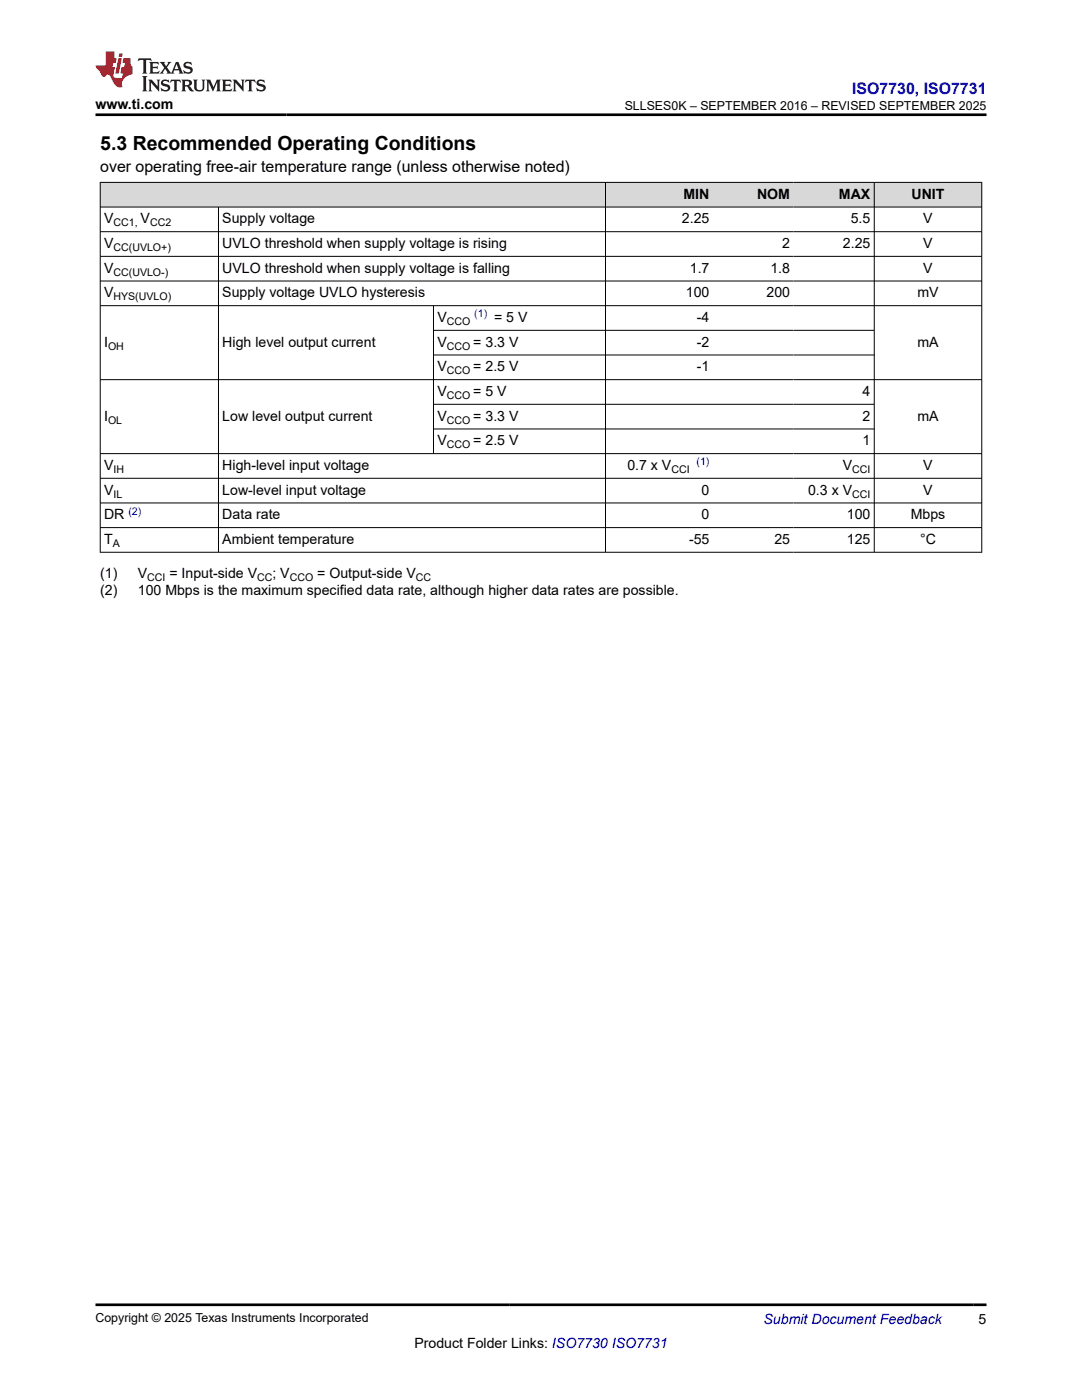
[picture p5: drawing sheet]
<svg xmlns="http://www.w3.org/2000/svg" width="216mm" height="279mm" viewBox="0 0 216 279" stroke-linecap="round" stroke-linejoin="round" font-family="sans-serif">
<defs><g id="words">
<text font-size="3.9" x="20" y="29.9">5.3 Recommended Operating Conditions</text>
<text font-size="3.2" fill="#00f" x="170" y="18.7">ISO7730, ISO7731</text>
<text font-size="3.2" x="20" y="34.3">over operating free-air temperature range (unless otherwise noted)</text>
<g font-size="2.8">
<text x="19" y="21.8">www.ti.com</text>
<text x="136.4" y="39.7">MIN</text>
<text x="151.1" y="39.7">NOM</text>
<text x="167.4" y="39.7">MAX</text>
<text x="181.9" y="39.7">UNIT</text>
<text x="20.8" y="44.6">V</text>
<text x="28.1" y="44.6">V</text>
<text x="44.4" y="44.6">Supply voltage</text>
<text x="136.1" y="44.6">2.25</text>
<text x="169.8" y="44.6">5.5</text>
<text x="184.2" y="44.6">V</text>
<text x="20.8" y="49.5">V</text>
<text x="44.4" y="49.5">UVLO threshold when supply voltage is rising</text>
<text x="156.1" y="49.5">2</text>
<text x="168.2" y="49.5">2.25</text>
<text x="184.2" y="49.5">V</text>
<text x="20.8" y="54.4">V</text>
<text x="20.8" y="59.4">V</text>
<text x="44.4" y="54.4">UVLO threshold when supply voltage is falling</text>
<text x="44.4" y="59.4">Supply voltage UVLO hysteresis</text>
<text x="136.9" y="59.4">100</text>
<text x="137.6" y="54.4">1.7</text>
<text x="152.9" y="59.4">200</text>
<text x="153.7" y="54.4">1.8</text>
<text x="183.1" y="59.4">mV</text>
<text x="184.2" y="54.4">V</text>
<text x="87.3" y="64.3">V</text>
<text x="98.6" y="64.3">= 5 V</text>
<text x="139.1" y="64.3">-4</text>
<text x="20.8" y="69.2">I</text>
<text x="44.4" y="69.2">High level output current</text>
<text x="87.3" y="69.2">V</text>
<text x="94.4" y="69.2">= 3.3 V</text>
<text x="139.1" y="69.2">-2</text>
<text x="183.1" y="69.2">mA</text>
<text x="87.3" y="74.1">V</text>
<text x="94.4" y="74.1">= 2.5 V</text>
<text x="139.1" y="74.1">-1</text>
<text x="20.8" y="84">I</text>
<text x="44.4" y="84">Low level output current</text>
<text x="87.3" y="79">V</text>
<text x="87.3" y="84">V</text>
<text x="94.4" y="79">= 5 V</text>
<text x="94.4" y="84">= 3.3 V</text>
<text x="172.1" y="79">4</text>
<text x="172.1" y="84">2</text>
<text x="183.1" y="84">mA</text>
<text x="87.3" y="88.9">V</text>
<text x="94.4" y="88.9">= 2.5 V</text>
<text x="172.1" y="88.9">1</text>
<text x="20.8" y="93.8">V</text>
<text x="44.4" y="93.8">High-level input voltage</text>
<text x="125.2" y="93.8">0.7 x V</text>
<text x="168.2" y="93.8">V</text>
<text x="184.2" y="93.8">V</text>
<text x="20.8" y="98.7">V</text>
<text x="44.4" y="98.7">Low-level input voltage</text>
<text x="140" y="98.7">0</text>
<text x="161.3" y="98.7">0.3 x V</text>
<text x="184.2" y="98.7">V</text>
<text x="20.8" y="103.6">DR</text>
<text x="44.4" y="103.6">Data rate</text>
<text x="140" y="103.6">0</text>
<text x="169" y="103.6">100</text>
<text x="181.7" y="103.6">Mbps</text>
<text x="20.8" y="108.6">T</text>
<text x="44.4" y="108.6">Ambient temperature</text>
<text x="137.5" y="108.6">-55</text>
<text x="154.5" y="108.6">25</text>
<text x="169" y="108.6">125</text>
<text x="183.6" y="108.6">°C</text>
<text x="20" y="118.8">(2)</text>
<text x="20" y="115.4">(1)</text>
<text x="27.5" y="115.4">V</text>
<text x="27.5" y="118.8">100 Mbps is the maximum specified data rate, although higher data rates are possible.</text>
<text x="33.8" y="115.4">= Input-side V</text>
<text x="54.4" y="115.4">; V</text>
<text x="63.3" y="115.4">= Output-side V</text>
<text x="82.7" y="269">Product Folder Links: ISO7730 ISO7731</text>
<text x="195.3" y="264.2">5</text>
</g>
<text font-size="2.8" fill="#00f" x="152.4" y="264.2">Submit Document Feedback</text>
<g font-size="2.5">
<text x="124.7" y="21.9">SLLSES0K – SEPTEMBER 2016 – REVISED SEPTEMBER 2025</text>
<text x="19" y="263.9">Copyright © 2025 Texas Instruments Incorporated</text>
</g>
<g font-size="2.1">
<text x="22.6" y="45.2">CC1,</text>
<text x="29.9" y="45.2">CC2</text>
<text x="22.6" y="50.1">CC(UVLO+)</text>
<text x="22.6" y="55">CC(UVLO-)</text>
<text x="22.6" y="59.9">HYS(UVLO)</text>
<text x="89.1" y="64.8">CCO</text>
<text x="21.6" y="69.8">OH</text>
<text x="89.1" y="69.8">CCO</text>
<text x="89.1" y="74.7">CCO</text>
<text x="89.1" y="79.6">CCO</text>
<text x="21.6" y="84.5">OL</text>
<text x="89.1" y="84.5">CCO</text>
<text x="89.1" y="89.4">CCO</text>
<text x="22.6" y="94.4">IH</text>
<text x="134" y="94.4">CCI</text>
<text x="170" y="94.4">CCI</text>
<text x="22.6" y="99.3">IL</text>
<text x="170" y="99.3">CCI</text>
<text x="22.5" y="109.1">A</text>
<text x="29.4" y="115.9">CCI</text>
<text x="51.3" y="115.9">CC</text>
<text x="57.8" y="115.9">CCO</text>
<text x="83" y="115.9">CC</text>
</g>
<g font-size="2.1" fill="#00f">
<text x="94.6" y="63.3">(1)</text>
<text x="139" y="92.9">(1)</text>
<text x="25.6" y="102.7">(2)</text>
</g>
</g></defs>
<g fill="#d8d8d8">
<path d="M20 36.4h175.9v4.9h-175.9z" fill-rule="evenodd"/>
<path d="M20.1 36.5h100.7v4.8h-100.7z" fill-rule="evenodd"/>
<path d="M120.9 36.5h21.4v4.8h-21.4z" fill-rule="evenodd"/>
<path d="M142.3 36.5h16.1v4.8h-16.1z" fill-rule="evenodd"/>
<path d="M158.4 36.5h16v4.8h-16z" fill-rule="evenodd"/>
<path d="M174.5 36.5h21.3v4.8h-21.3z" fill-rule="evenodd"/>
</g>
<g fill="none" stroke="#000" stroke-width=".2">
<path d="M19.9 36.4h176.1M20 36.3v74M120.8 36.3v74M174.4 36.3v74M195.9 36.3v74M19.9 41.3h176.1M19.9 46.2h176.1M19.9 51.2h176.1M19.9 56.1h176.1M43.6 41.3v69M19.9 61h176.1M19.9 75.8h176.1"/>
<path d="M86.5 61v29.6M86.5 65.9h88M86.5 70.8h88M19.9 90.5h176.1M19.9 95.5h176.1M86.5 80.7h88M86.5 85.6h88M19.9 100.4h176.1M19.9 105.3h176.1M19.9 110.2h176.1"/>
</g>
<path d="M27.7 11.6l-.2 .6 .5-.2h.6v.1v2.2l-.2 .4h1l-.2-.4v-2.2v-.1h.5l.5 .2-.1-.6zM29.8 12.4l.2 .3v1.6l-.2 .4h1.9l.1-.6a1.08 1.08 0 0 1-1.3 .2v-.7h.6l.4 .2v-.7l-.4 .2h-.6v-.5l.2-.2a1 1 0 0 1 1 .3l-.1-.5zM31.8 12.4l1 1.1-1 1.2h.9l-.2-.2 .4-.8 .5 .8-.2 .2h1.6l-.2-.2 .1-.5h1l.1 .5-.1 .2h.9l-.2-.4-.8-1.9h-.5l-1 2.1-.8-1.1 .9-1h-.8l.2 .2-.5 .6-.3-.6 .1-.2zM35.2 12.8l.4 1h-.8zM36.8 12.5a.65 .65 0 0 0-.2 .7 .65 .65 0 0 0 .6 .5l.7 .1 .1 .3a.79 .79 0 0 1-.7 .4 .79 .79 0 0 1-.7-.5l.1 .7 .2-.1a.93 .93 0 0 0 1.1 0 .93 .93 0 0 0 .4-.9 1.46 1.46 0 0 0-1.2-.6l-.1-.3a1.09 1.09 0 0 1 1.2 .2l-.2-.6-.1 .1-.6-.2zM28.4 15.2l.2 .4v2.2l-.2 .4h1l-.2-.4v-2.2l.2-.4zM29.6 15.9l.2 .4v1.5l-.2 .4h.8l-.3-.4v-1.3l1.7 1.8v-2l.2-.4h-.8l.2 .2 .1 1.1-1.2-1.3zM32.3 16a.65 .65 0 0 0-.2 .8 .65 .65 0 0 0 .7 .4l.6 .2 .1 .2a.79 .79 0 0 1-.7 .4 .79 .79 0 0 1-.7-.5l.1 .7 .2-.1a.93 .93 0 0 0 1.1 .1 .93 .93 0 0 0 .4-1 1.46 1.46 0 0 0-1.2-.5l-.1-.4a1.09 1.09 0 0 1 1.2 .2l-.2-.6-.1 .1-.6-.1zM34.1 15.9l-.1 .6a.63 .63 0 0 1 .7-.3l.1 1.6-.3 .4h1l-.2-.4v-1.6a.66 .66 0 0 1 .8 .3l-.1-.6zM36.2 15.9l.2 .4v1.5l-.2 .4h.9l-.2-.2v-.7h.5l.1 .2a.79 .79 0 0 0 1.2 .6l-1-.9a.61 .61 0 0 0 .6-.6 .61 .61 0 0 0-.5-.7zM36.9 16.2h.2a.47 .47 0 0 1 .5 .1 .47 .47 0 0 1 .1 .5l-.2 .1-.6 .1zM38.5 15.9l.2 .2a2.27 2.27 0 0 0 .4 2 1.04 1.04 0 0 0 1.7-.7v-1.3l.2-.2h-.8l.2 .4v1.1a.6 .6 0 0 1-.6 .6 .6 .6 0 0 1-.6-.6v-1.1l.3-.4zM41.1 15.9l.2 .4v1.5l-.2 .4h.7l-.2-.4v-1.4l.9 1.9 .8-1.9v1.4l-.2 .4h1l-.3-.4v-1.5l.3-.4h-.8l-.7 1.5-.7-1.5zM44.3 15.9l.2 .4v1.5l-.2 .4h1.9l.1-.6a1.09 1.09 0 0 1-1.3 .2v-.7h.6l.4 .2v-.6l-.4 .2h-.6v-.6l.2-.1a1.01 1.01 0 0 1 1 .3l-.1-.6zM46.4 15.9l.3 .4v1.5l-.3 .4h.8l-.2-.4v-1.3l1.6 1.8v-2l.2-.4h-.7l.2 .2v1.1l-1.2-1.3zM49 15.9l-.1 .6a.63 .63 0 0 1 .8-.3v1.6l-.3 .4h1l-.2-.4v-1.6a.66 .66 0 0 1 .8 .3l-.1-.6zM51.4 16a.65 .65 0 0 0-.2 .8 .65 .65 0 0 0 .6 .4l.6 .2 .2 .2a.79 .79 0 0 1-.8 .4 .79 .79 0 0 1-.6-.5l.1 .7 .2-.1a.93 .93 0 0 0 1 .1 .93 .93 0 0 0 .5-1 1.46 1.46 0 0 0-1.3-.5l-.1-.4a1.09 1.09 0 0 1 1.3 .2l-.2-.6-.2 .1-.5-.1z" fill="#231f20"/>
<path d="M21.1 10.3v2.7h-2.1l.1 .4 .9 1a.95 .95 0 0 0 .9 .9 .59 .59 0 0 1 .6-.4 .59 .59 0 0 1 .5 .3l.4 .8a1.59 1.59 0 0 0 2.1 1.4 1.61 1.61 0 0 1 1-2.3l1-.3-.1-1.5a1.59 1.59 0 0 1-.4-1.7h-1.4l-.2 .9h.5l-.1 .9h-.5l-.2 .9v.3l.4 .1-.2 .9h-.6a.73 .73 0 0 1-1.1-.7l.3-1.5h-.5l.2-.9h.5l.2-.9h-.5v-1.3zM23.6 11.6l-.6 3.1h.7l.6-3.1zM23.8 10.7l-.1 .6h.7l.1-.6z" fill="#ed1c24"/>
<path d="M19 22.9h177.8M19 260.4h177.8" fill="none" stroke="#000" stroke-width=".53"/>
<use href="#words"/>
</svg>
